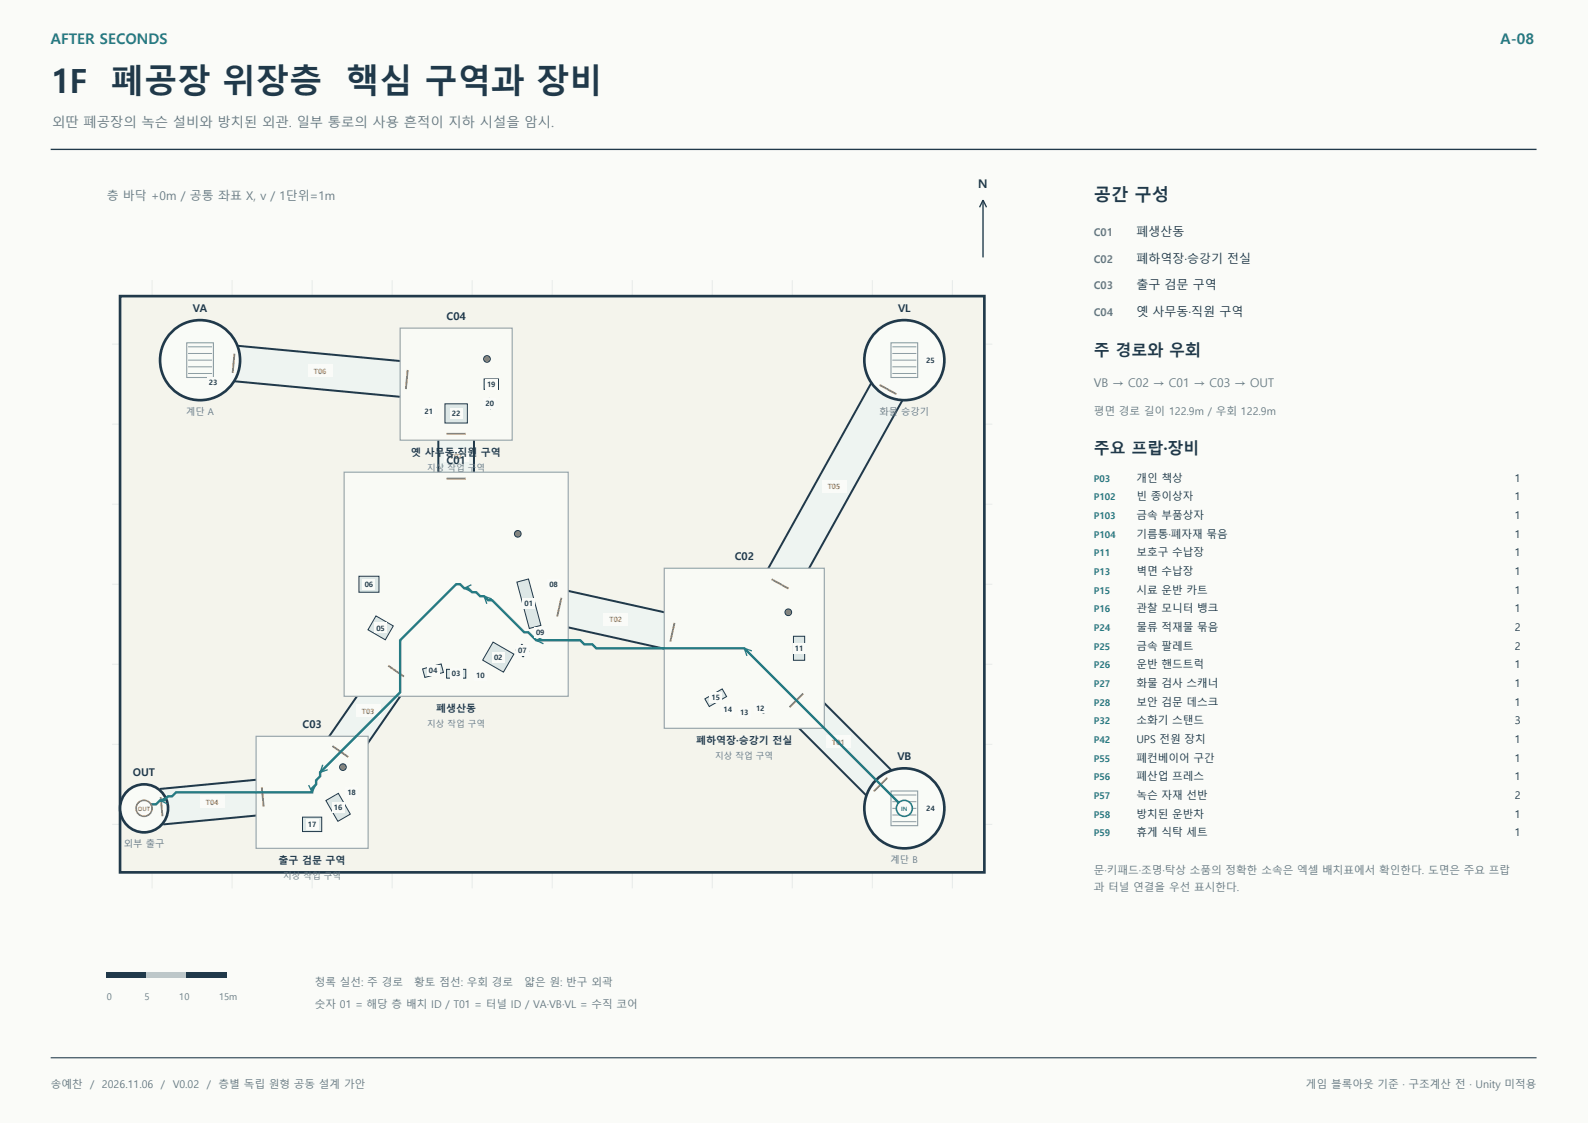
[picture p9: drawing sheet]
<svg xmlns="http://www.w3.org/2000/svg" width="420mm" height="297mm" viewBox="0 0 420 297" stroke-linecap="round" stroke-linejoin="round" font-family="sans-serif">
<defs><g id="words">
<g font-size="8.8" fill="#20394a">
<text x="13.4" y="24.7">1F</text>
<text x="29.3" y="24.7">폐공장 위장층</text>
<text x="91.5" y="24.7">핵심 구역과 장비</text>
</g>
<text font-size="4.6" fill="#20394a" x="289.3" y="53.3">공간 구성</text>
<g font-size="4.2" fill="#20394a">
<text x="289.3" y="94.2">주 경로와 우회</text>
<text x="289.3" y="119.9">주요 프랍·장비</text>
</g>
<g font-size="3.9" fill="#267b83">
<text x="13.4" y="11.6">AFTER SECONDS</text>
<text x="396.9" y="11.6">A-08</text>
</g>
<text font-size="3.5" fill="#667983" x="13.8" y="33.5">외딴 폐공장의 녹슨 설비와 방치된 외관. 일부 통로의 사용 흔적이 지하 시설을 암시.</text>
<g font-size="3.2" fill="#667983">
<text x="28.2" y="52.9">층 바닥 +0m / 공통 좌표 X, v / 1단위=1m</text>
<text x="289.3" y="102.3">VB → C02 → C01 → C03 → OUT</text>
</g>
<g font-size="3.2" fill="#20394a">
<text x="258.7" y="49.7">N</text>
<text x="300.6" y="62.4">폐생산동</text>
<text x="300.6" y="69.5">폐하역장·승강기 전실</text>
<text x="300.6" y="76.6">출구 검문 구역</text>
<text x="300.6" y="83.6">옛 사무동·직원 구역</text>
</g>
<g font-size="2.8" fill="#697784">
<text x="289.3" y="62.4">C01</text>
<text x="289.3" y="69.5">C02</text>
<text x="289.3" y="76.6">C03</text>
<text x="289.3" y="83.6">C04</text>
</g>
<g font-size="2.8" fill="#20394a">
<text x="51" y="82.5">VA</text>
<text x="237.5" y="82.5">VL</text>
<text x="118.1" y="84.7">C04</text>
<text x="118.1" y="122.8">C01</text>
<text x="300.6" y="127.4">개인 책상</text>
<text x="400.6" y="127.4">1</text>
<text x="300.6" y="132.3">빈 종이상자</text>
<text x="300.6" y="137.2">금속 부품상자</text>
<text x="400.6" y="132.3">1</text>
<text x="400.6" y="137.2">1</text>
<text x="300.6" y="142.2">기름통·폐자재 묶음</text>
<text x="400.6" y="142.2">1</text>
<text x="194.3" y="148.2">C02</text>
<text x="300.6" y="147.1">보호구 수납장</text>
<text x="400.6" y="147.1">1</text>
<text x="300.6" y="152">벽면 수납장</text>
<text x="400.6" y="152">1</text>
<text x="300.6" y="157">시료 운반 카트</text>
<text x="300.6" y="161.9">관찰 모니터 뱅크</text>
<text x="400.6" y="157">1</text>
<text x="400.6" y="161.9">1</text>
<text x="300.6" y="166.9">물류 적재물 묶음</text>
<text x="400.6" y="166.9">2</text>
<text x="300.6" y="171.8">금속 팔레트</text>
<text x="400.6" y="171.8">2</text>
<text x="300.6" y="176.7">운반 핸드트럭</text>
<text x="400.6" y="176.7">1</text>
<text x="300.6" y="181.7">화물 검사 스캐너</text>
<text x="400.6" y="181.7">1</text>
<text x="300.6" y="186.6">보안 검문 데스크</text>
<text x="300.6" y="191.6">소화기 스탠드</text>
<text x="400.6" y="186.6">1</text>
<text x="400.6" y="191.6">3</text>
<text x="80" y="192.6">C03</text>
<text x="300.6" y="196.5">UPS 전원 장치</text>
<text x="400.6" y="196.5">1</text>
<text x="237.3" y="201.1">VB</text>
<text x="300.6" y="201.4">폐컨베이어 구간</text>
<text x="400.6" y="201.4">1</text>
<text x="35.2" y="205.3">OUT</text>
<text x="300.6" y="206.4">폐산업 프레스</text>
<text x="400.6" y="206.4">1</text>
<text x="300.6" y="211.3">녹슨 자재 선반</text>
<text x="400.6" y="211.3">2</text>
<text x="300.6" y="216.3">방치된 운반차</text>
<text x="300.6" y="221.2">휴게 식탁 세트</text>
<text x="400.6" y="216.3">1</text>
<text x="400.6" y="221.2">1</text>
</g>
<g font-size="2.8" fill="#667983">
<text x="289.3" y="109.7">평면 경로 길이 122.9m / 우회 122.9m</text>
<text x="289.3" y="231.1">문·키패드·조명·탁상 소품의 정확한 소속은 엑셀 배치표에서 확인한다. 도면은 주요 프랍</text>
<text x="289.3" y="235.7">과 터널 연결을 우선 표시한다.</text>
<text x="83.3" y="260.7">청록 실선: 주 경로</text>
<text x="109.6" y="260.7">황토 점선: 우회 경로</text>
<text x="138.7" y="260.7">얇은 원: 반구 외곽</text>
<text x="83.3" y="266.7">숫자 01 = 해당 층 배치 ID / T01 = 터널 ID / VA·VB·VL = 수직 코어</text>
<text x="13.4" y="287.9">송예찬</text>
<text x="23.9" y="287.9">/ 2026.11.06</text>
<text x="42.6" y="287.9">/ V0.02</text>
<text x="54.7" y="287.9">/ 층별 독립 원형 공동 설계 가안</text>
<text x="345.4" y="287.9">게임 블록아웃 기준 · 구조계산 전 · Unity 미적용</text>
</g>
<g font-size="2.6" fill="#20394a">
<text x="108.8" y="120.6">옛 사무동·직원 구역</text>
<text x="115.4" y="188.4">폐생산동</text>
<text x="184.1" y="196.8">폐하역장·승강기 전실</text>
<text x="73.7" y="228.6">출구 검문 구역</text>
</g>
<g font-size="2.5" fill="#667983">
<text x="49.2" y="109.7">계단 A</text>
<text x="232.6" y="109.7">화물 승강기</text>
<text x="32.7" y="224">외부 출구</text>
<text x="235.6" y="228.2">계단 B</text>
<text x="28.2" y="264.6">0</text>
<text x="38.2" y="264.6">5</text>
<text x="47.4" y="264.6">10</text>
<text x="57.9" y="264.6">15m</text>
</g>
<g font-size="2.5" fill="#267b83">
<text x="289.3" y="127.4">P03</text>
<text x="289.3" y="132.3">P102</text>
<text x="289.3" y="137.2">P103</text>
<text x="289.3" y="142.2">P104</text>
<text x="289.3" y="147.1">P11</text>
<text x="289.3" y="152">P13</text>
<text x="289.3" y="157">P15</text>
<text x="289.3" y="161.9">P16</text>
<text x="289.3" y="166.9">P24</text>
<text x="289.3" y="171.8">P25</text>
<text x="289.3" y="176.7">P26</text>
<text x="289.3" y="181.7">P27</text>
<text x="289.3" y="186.6">P28</text>
<text x="289.3" y="191.6">P32</text>
<text x="289.3" y="196.5">P42</text>
<text x="289.3" y="201.4">P55</text>
<text x="289.3" y="206.4">P56</text>
<text x="289.3" y="211.3">P57</text>
<text x="289.3" y="216.3">P58</text>
<text x="289.3" y="221.2">P59</text>
</g>
<g font-size="2.3" fill="#667983">
<text x="113" y="124.5">지상 작업 구역</text>
<text x="113" y="192.3">지상 작업 구역</text>
<text x="189.2" y="200.7">지상 작업 구역</text>
<text x="74.9" y="232.5">지상 작업 구역</text>
</g>
<g font-size="1.9" fill="#20394a">
<text x="244.9" y="96">25</text>
<text x="55.2" y="101.9">23</text>
<text x="128.4" y="107.4">20</text>
<text x="128.8" y="102.3">19</text>
<text x="112.3" y="109.5">21</text>
<text x="119.5" y="110">22</text>
<text x="96.5" y="155.2">06</text>
<text x="145.3" y="155.2">08</text>
<text x="138.8" y="160.4">01</text>
<text x="99.5" y="166.8">05</text>
<text x="137.1" y="172.8">07</text>
<text x="141.8" y="168.1">09</text>
<text x="210.2" y="172.2">11</text>
<text x="113.4" y="178.1">04</text>
<text x="119.5" y="178.9">03</text>
<text x="126" y="179.3">10</text>
<text x="130.7" y="174.5">02</text>
<text x="188.2" y="185.2">15</text>
<text x="191.4" y="188.4">14</text>
<text x="195.7" y="189.2">13</text>
<text x="200" y="187.9">12</text>
<text x="88.3" y="214.2">16</text>
<text x="91.9" y="210.3">18</text>
<text x="244.9" y="214.5">24</text>
<text x="81.4" y="218.7">17</text>
</g>
<g font-size="1.9" fill="#ac8051">
<text x="83" y="98.9">T06</text>
<text x="119" y="121.4">T07</text>
<text x="218.9" y="129.4">T05</text>
<text x="161.2" y="164.6">T02</text>
<text x="95.7" y="188.8">T03</text>
<text x="220.1" y="197.1">T01</text>
<text x="54.5" y="212.8">T04</text>
</g>
<text font-size="1.6" fill="#a85d61" x="36.5" y="214.5">OUT</text>
<text font-size="1.6" fill="#267b83" x="238.3" y="214.5">IN</text>
</g></defs>
<path d="M0 0h420v297h-420z" fill-rule="evenodd" fill="#fafbf8"/>
<path d="M13.4 39.5h393" fill="none" stroke="#20394a" stroke-width=".35"/>
<path d="M13.4 279.8h393" fill="none" stroke="#20394a" stroke-width=".28"/>
<g fill="none" stroke="#e7ece9" stroke-width=".26">
<path d="M40.2 74.1v160.9M61.4 74.1v160.9M82.5 74.1v160.9M103.7 74.1v160.9M124.9 74.1v160.9M146 74.1v160.9M167.2 74.1v160.9M188.4 74.1v160.9M209.5 74.1v160.9M230.7 74.1v160.9M251.9 74.1v160.9M29.6 91h232.9"/>
<path d="M29.6 112.2h232.9M29.6 133.3h232.9M29.6 154.5h232.9M29.6 175.7h232.9M29.6 196.8h232.9M29.6 218h232.9"/>
</g>
<path d="M31.7 78.3h228.6v152.4h-228.6z" fill-rule="evenodd" fill="#f4f4ec" stroke="#20394a" stroke-width=".71" stroke-linecap="butt"/>
<path d="M61.8 96.1l45.8 4.3M120.6 114.7v11.9M234.9 103l-28.6 51.4M104.7 177.5l-14.7 21.3M147.9 160.6l29.9 6.6M210.6 185.2l22.3 22.3M69.5 210.8l-26.8 2.5" fill="none" stroke="#20394a" stroke-width="9.9" stroke-linecap="butt"/>
<path d="M61.8 96.1l45.8 4.3M120.6 114.7v11.9M234.9 103l-28.6 51.4M104.7 177.5l-14.7 21.3M147.9 160.6l29.9 6.6M210.6 185.2l22.3 22.3M69.5 210.8l-26.8 2.5" fill="none" stroke="#eef4f1" stroke-width="8.9" stroke-linecap="butt"/>
<g fill="#f9faf5" stroke="#9aa9ab" stroke-width=".32">
<path d="M91 124.9h59.3v59.2h-59.3z" fill-rule="evenodd"/>
<path d="M175.7 150.3h42.3v42.3h-42.3z" fill-rule="evenodd"/>
<path d="M67.7 194.7h29.7v29.7h-29.7z" fill-rule="evenodd"/>
<path d="M105.8 86.8h29.7v29.6h-29.7z" fill-rule="evenodd"/>
</g>
<circle cx="52.9" cy="95.2" r="10.6" fill="#f9fbf7" stroke="#20394a" stroke-width=".71" stroke-linecap="butt"/>
<path d="M49.4 90.7h7v9.1h-7z" fill="none" stroke="#899ba3" stroke-width=".28"/>
<path d="M49.7 91.7h6.4M49.7 93.5h6.4M49.7 95.2h6.4M49.7 97h6.4M49.7 98.8h6.4" fill="none" stroke="#899ba3" stroke-width=".26"/>
<circle cx="239.2" cy="213.8" r="10.6" fill="#f9fbf7" stroke="#20394a" stroke-width=".71" stroke-linecap="butt"/>
<path d="M235.7 209.2h7v9.2h-7z" fill="none" stroke="#899ba3" stroke-width=".28"/>
<path d="M236 210.3h6.4M236 212h6.4M236 213.8h6.4M236 215.5h6.4M236 217.3h6.4" fill="none" stroke="#899ba3" stroke-width=".26"/>
<circle cx="239.2" cy="95.2" r="10.6" fill="#f9fbf7" stroke="#20394a" stroke-width=".71" stroke-linecap="butt"/>
<path d="M235.7 90.7h7v9.1h-7z" fill="none" stroke="#899ba3" stroke-width=".28"/>
<path d="M236 91.7h6.4M236 93.5h6.4M236 95.2h6.4M236 97h6.4M236 98.8h6.4" fill="none" stroke="#899ba3" stroke-width=".26"/>
<circle cx="38.1" cy="213.8" r="6.4" fill="#f9fbf7" stroke="#20394a" stroke-width=".71" stroke-linecap="butt"/>
<path d="M212.4 183.4l-3.6 3.6M234.7 205.7l-3.6 3.6" fill="none" stroke="#ac8051" stroke-width=".49"/>
<path d="M218.6 194.6h6.3v3.2h-6.3z" fill-rule="evenodd" fill="#fafbf8"/>
<path d="M148.5 158.1l-1.1 5M178.4 164.7l-1.1 5" fill="none" stroke="#ac8051" stroke-width=".49"/>
<path d="M159.7 162.1h6.4v3.2h-6.4z" fill-rule="evenodd" fill="#fafbf8"/>
<path d="M102.7 176l4.1 2.9M87.9 197.3l4.2 2.9" fill="none" stroke="#ac8051" stroke-width=".49"/>
<path d="M94.2 186.4h6.4v3.1h-6.4z" fill-rule="evenodd" fill="#fafbf8"/>
<path d="M42.5 210.8l.5 5.1M69.2 208.3l.5 5" fill="none" stroke="#ac8051" stroke-width=".49"/>
<path d="M52.9 210.3h6.4v3.2h-6.4z" fill-rule="evenodd" fill="#fafbf8"/>
<path d="M232.6 101.8l4.5 2.5M204.1 153.2l4.4 2.5" fill="none" stroke="#ac8051" stroke-width=".49"/>
<path d="M217.4 127h6.4v3.1h-6.4z" fill-rule="evenodd" fill="#fafbf8"/>
<path d="M62 93.6l-.5 5M107.8 97.8l-.5 5.1" fill="none" stroke="#ac8051" stroke-width=".49"/>
<path d="M81.5 96.5h6.4v3.1h-6.4z" fill-rule="evenodd" fill="#fafbf8"/>
<path d="M118.1 114.7h5.1M118.1 126.6h5.1" fill="none" stroke="#ac8051" stroke-width=".49"/>
<path d="M117.5 118.9h6.3v3.2h-6.3z" fill-rule="evenodd" fill="#fafbf8"/>
<path d="M38.1 213.8l1.1-1.1h2.1l1-1h1.1l1-1.1h1.1l1.1-1h35.9v-1.1l1.1-1.1v-1l1.1-1.1v-1l21.1-21.2v-13.8l14.8-14.8h1.1l1.1 1.1h1l1.1 1h1l1.1 1.1h1.1l1 1h1.1l8.4 8.5h1.1l2.1 2.1h11.7l1 1.1h2.1l1.1 1h39.1l42.4 42.4" fill="none" stroke="#267b83" stroke-width=".63" stroke-linecap="butt"/>
<g fill="none" stroke="#267b83" stroke-width=".35">
<path d="M122.8 155.6h1M122.8 155.6l1.9 .9M124.7 154.7l-1.9 .9M128.1 157.7l1 1M128.1 157.7l2 .7M128.1 157.7l.7 2M141.8 169.3h11.7M141.8 169.3l1.9 1M143.7 168.4l-1.9 .9M196.8 171.4l42.4 42.4M196.8 171.4l2 .7M196.8 171.4l.7 2"/>
<path d="M105.8 183.1l-21.1 21.2M42.3 211.7h1.1M42.3 211.7l1.9 .9M44.2 210.7l-1.9 1M81.6 207.6l.9 2M82.5 208.5v1.1M83.5 207.6l-1 2M85.4 202.3l-.7 2M86.7 203.6l-2 .7"/>
</g>
<path d="M136.7 153.9l3.1-.8 3.3 12.3-3.1 .8z" fill-rule="evenodd" fill="#dde7e6" stroke="#20394a" stroke-width=".26"/>
<path d="M138.2 158.3h3.3v2.8h-3.3z" fill-rule="evenodd" fill="#fafbf8"/>
<path d="M130.4 169.8l5.5 3.2-2.7 4.8-5.5-3.2z" fill-rule="evenodd" fill="#dde7e6" stroke="#20394a" stroke-width=".26"/>
<path d="M130.1 172.4h3.3v2.8h-3.3z" fill-rule="evenodd" fill="#fafbf8"/>
<path d="M118.1 177h5.1v2.3h-5.1z" fill-rule="evenodd" fill="#dde7e6" stroke="#20394a" stroke-width=".26"/>
<path d="M119 176.8h3.3v2.8h-3.3z" fill-rule="evenodd" fill="#fafbf8"/>
<path d="M111.8 176.9l4.9-1.3 .6 2.2-4.9 1.4z" fill-rule="evenodd" fill="#dde7e6" stroke="#20394a" stroke-width=".26"/>
<path d="M112.9 176h3.3v2.8h-3.3z" fill-rule="evenodd" fill="#fafbf8"/>
<path d="M99.4 162.9l4.6 2.6-2.1 3.7-4.6-2.6z" fill-rule="evenodd" fill="#dde7e6" stroke="#20394a" stroke-width=".26"/>
<path d="M99 164.6h3.3v2.9h-3.3z" fill-rule="evenodd" fill="#fafbf8"/>
<path d="M94.9 152.4h5.3v4.2h-5.3z" fill-rule="evenodd" fill="#dde7e6" stroke="#20394a" stroke-width=".26"/>
<path d="M95.9 153.1h3.3v2.8h-3.3z" fill-rule="evenodd" fill="#fafbf8"/>
<path d="M138 170.4l1.8 1.8-1.5 1.5-1.8-1.8z" fill-rule="evenodd" fill="#dde7e6" stroke="#20394a" stroke-width=".26"/>
<path d="M136.5 170.6h3.3v2.9h-3.3z" fill-rule="evenodd" fill="#fafbf8"/>
<path d="M146 154h.9v1h-.9z" fill-rule="evenodd" fill="#dde7e6" stroke="#20394a" stroke-width=".26"/>
<path d="M144.8 153.1h3.3v2.8h-3.3z" fill-rule="evenodd" fill="#fafbf8"/>
<path d="M142.2 167l.8-.4 .6 1.1-.7 .4z" fill-rule="evenodd" fill="#dde7e6" stroke="#20394a" stroke-width=".26"/>
<path d="M141.2 166h3.4v2.8h-3.4z" fill-rule="evenodd" fill="#fafbf8"/>
<path d="M126.1 177.5l2.4 .6-.4 1.6-2.4-.6z" fill-rule="evenodd" fill="#dde7e6" stroke="#20394a" stroke-width=".26"/>
<path d="M125.4 177.2h3.4v2.8h-3.4z" fill-rule="evenodd" fill="#fafbf8"/>
<path d="M209.9 168.3h2.9v6.3h-2.9z" fill-rule="evenodd" fill="#dde7e6" stroke="#20394a" stroke-width=".26"/>
<path d="M209.7 170h3.3v2.9h-3.3z" fill-rule="evenodd" fill="#fafbf8"/>
<path d="M200.1 185.9l2.5 .6-.6 2.1-2.4-.7z" fill-rule="evenodd" fill="#dde7e6" stroke="#20394a" stroke-width=".26"/>
<path d="M199.4 185.8h3.3v2.8h-3.3z" fill-rule="evenodd" fill="#fafbf8"/>
<path d="M196.2 187.8h1.3v1.4h-1.3z" fill-rule="evenodd" fill="#dde7e6" stroke="#20394a" stroke-width=".26"/>
<path d="M195.2 187.1h3.3v2.8h-3.3z" fill-rule="evenodd" fill="#fafbf8"/>
<path d="M191.4 187.4l1.8-.5 .4 1.2-1.9 .5z" fill-rule="evenodd" fill="#dde7e6" stroke="#20394a" stroke-width=".26"/>
<path d="M190.8 186.3h3.3v2.8h-3.3z" fill-rule="evenodd" fill="#fafbf8"/>
<path d="M186.4 184.8l4.6-2.6 1.2 2-4.6 2.7z" fill-rule="evenodd" fill="#dde7e6" stroke="#20394a" stroke-width=".26"/>
<path d="M187.6 183.1h3.4v2.8h-3.4z" fill-rule="evenodd" fill="#fafbf8"/>
<path d="M86.2 211.7l3.3-1.9 3.2 5.5-3.3 1.9z" fill-rule="evenodd" fill="#dde7e6" stroke="#20394a" stroke-width=".26"/>
<path d="M87.8 212.1h3.3v2.8h-3.3z" fill-rule="evenodd" fill="#fafbf8"/>
<path d="M80 216.1h5.1v3.8h-5.1z" fill-rule="evenodd" fill="#dde7e6" stroke="#20394a" stroke-width=".26"/>
<path d="M80.9 216.6h3.3v2.8h-3.3z" fill-rule="evenodd" fill="#fafbf8"/>
<path d="M92.1 208.7h1.7v1.7h-1.7z" fill-rule="evenodd" fill="#dde7e6" stroke="#20394a" stroke-width=".26"/>
<path d="M91.3 208.1h3.3v2.9h-3.3z" fill-rule="evenodd" fill="#fafbf8"/>
<path d="M128 100.2h3.8v2.8h-3.8z" fill-rule="evenodd" fill="#dde7e6" stroke="#20394a" stroke-width=".26"/>
<path d="M128.3 100.2h3.3v2.8h-3.3z" fill-rule="evenodd" fill="#fafbf8"/>
<path d="M128.4 105.9l1-.5 1.2 2.2-.9 .5z" fill-rule="evenodd" fill="#dde7e6" stroke="#20394a" stroke-width=".26"/>
<path d="M127.9 105.3h3.3v2.8h-3.3z" fill-rule="evenodd" fill="#fafbf8"/>
<path d="M113.9 107.5l.8 .9-1.8 1.8-.8-.9z" fill-rule="evenodd" fill="#dde7e6" stroke="#20394a" stroke-width=".26"/>
<path d="M111.8 107.4h3.3v2.9h-3.3z" fill-rule="evenodd" fill="#fafbf8"/>
<path d="M117.7 106.8h5.9v5.1h-5.9z" fill-rule="evenodd" fill="#dde7e6" stroke="#20394a" stroke-width=".26"/>
<path d="M119 107.9h3.3v2.8h-3.3z" fill-rule="evenodd" fill="#fafbf8"/>
<path d="M56.2 100.7l.7 .4-.4 .6-.6-.4z" fill-rule="evenodd" fill="#dde7e6" stroke="#20394a" stroke-width=".26"/>
<path d="M54.7 99.8h3.3v2.8h-3.3z" fill-rule="evenodd" fill="#fafbf8"/>
<path d="M245.7 213.4h.7v.8h-.7z" fill-rule="evenodd" fill="#dde7e6" stroke="#20394a" stroke-width=".26"/>
<path d="M244.4 212.4h3.3v2.8h-3.3z" fill-rule="evenodd" fill="#fafbf8"/>
<path d="M245.7 94.9h.7v.7h-.7z" fill-rule="evenodd" fill="#dde7e6" stroke="#20394a" stroke-width=".26"/>
<path d="M244.4 93.8h3.3v2.9h-3.3z" fill-rule="evenodd" fill="#fafbf8"/>
<g fill="#ac8051" stroke="#20394a" stroke-width=".26">
<circle cx="136.9" cy="141.2" r=".88"/>
<circle cx="208.5" cy="161.9" r=".88"/>
<circle cx="90.7" cy="202.9" r=".88"/>
<circle cx="128.8" cy="94.9" r=".88"/>
</g>
<circle cx="239.2" cy="213.8" r="2.12" fill="#fafbf8" stroke="#267b83" stroke-width=".42"/>
<circle cx="38.1" cy="213.8" r="2.12" fill="#fafbf8" stroke="#a85d61" stroke-width=".42"/>
<path d="M260 52.9v15.2M260 52.9l.9 1.9M260 52.9l-.9 1.9" fill="none" stroke="#20394a" stroke-width=".35"/>
<path d="M28.2 257.2h10.6v1.4h-10.6z" fill-rule="evenodd" fill="#20394a"/>
<path d="M38.8 257.2h10.6v1.4h-10.6z" fill-rule="evenodd" fill="#b8c6c8"/>
<path d="M49.4 257.2h10.6v1.4h-10.6z" fill-rule="evenodd" fill="#20394a"/>
<use href="#words"/>
</svg>
